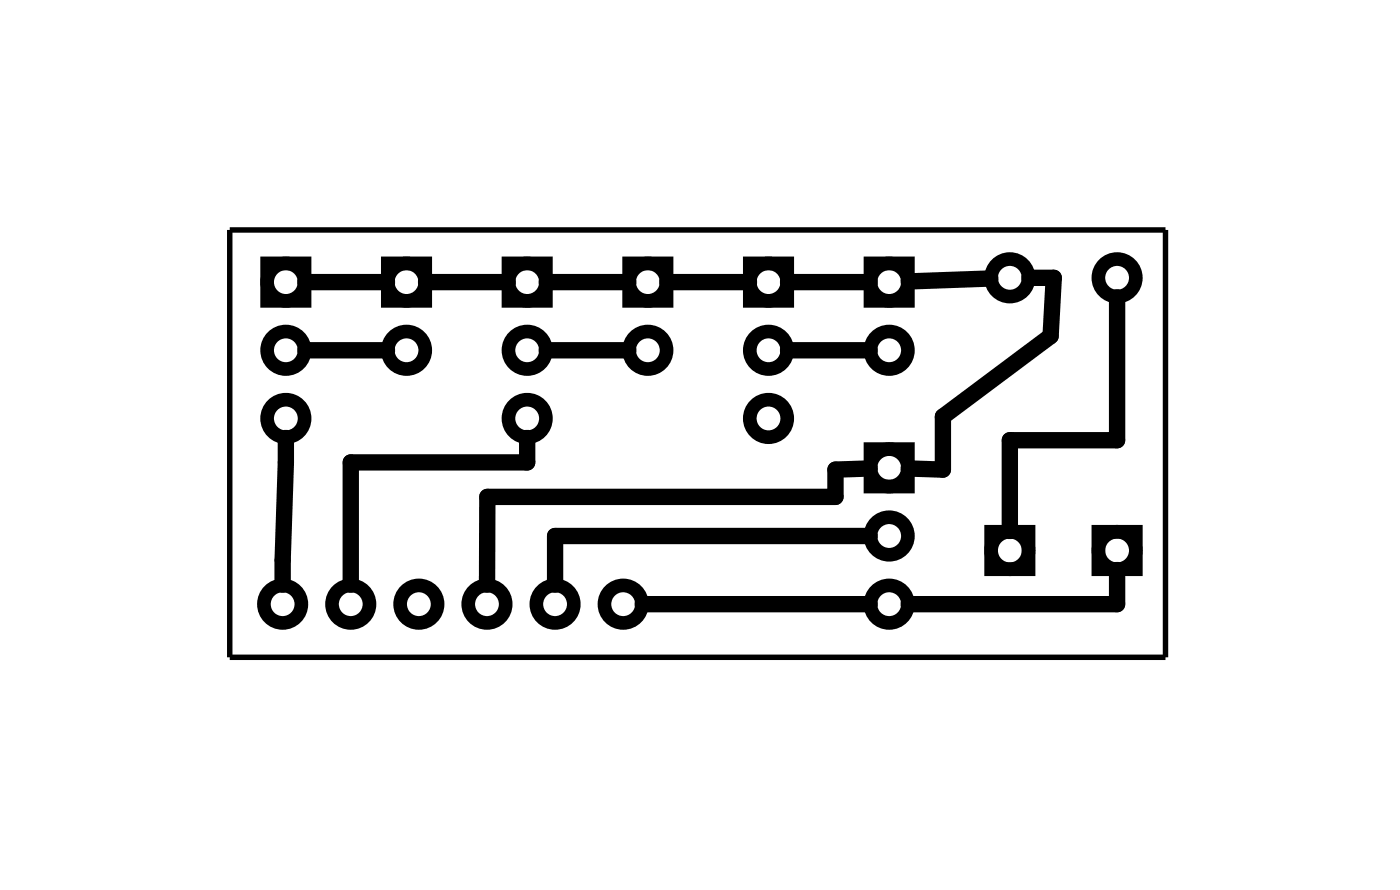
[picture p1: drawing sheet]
<svg xmlns="http://www.w3.org/2000/svg" width="52mm" height="33mm" viewBox="0 0 52 33" stroke-linecap="round" stroke-linejoin="round" font-family="sans-serif">
<path d="M8.6 8.6h34.9v15.9h-34.9z" fill="none" stroke="#000" stroke-width=".2"/>
<g fill="none" stroke="#000" stroke-width=".51">
<path d="M10 9.8h1.4v1.4h-1.4zM14.5 9.8h1.4v1.4h-1.4zM19 9.8h1.4v1.4h-1.4zM23.5 9.8h1.4v1.4h-1.4zM28 9.8h1.4v1.4h-1.4zM32.5 9.8h1.4v1.4h-1.4zM32.5 16.7h1.4v1.4h-1.4zM37 19.8h1.4v1.4h-1.4zM41 19.8h1.4v1.4h-1.4z"/>
<circle cx="10.7" cy="13.1" r=".7"/>
<circle cx="10.7" cy="15.6" r=".7"/>
<circle cx="10.7" cy="10.5" r=".7"/>
<circle cx="15.2" cy="13.1" r=".7"/>
<circle cx="15.2" cy="10.5" r=".7"/>
<circle cx="19.7" cy="15.6" r=".7"/>
<circle cx="19.7" cy="13.1" r=".7"/>
<circle cx="19.7" cy="10.5" r=".7"/>
<circle cx="24.2" cy="13.1" r=".7"/>
<circle cx="24.2" cy="10.5" r=".7"/>
<circle cx="28.7" cy="15.6" r=".7"/>
<circle cx="28.7" cy="13.1" r=".7"/>
<circle cx="28.7" cy="10.5" r=".7"/>
<circle cx="33.2" cy="13.1" r=".7"/>
<circle cx="33.2" cy="20" r=".7"/>
<circle cx="33.2" cy="10.5" r=".7"/>
<circle cx="33.2" cy="17.4" r=".7"/>
<circle cx="37.7" cy="10.4" r=".7"/>
<circle cx="41.7" cy="10.4" r=".7"/>
<circle cx="10.5" cy="22.5" r=".7"/>
<circle cx="13.1" cy="22.5" r=".7"/>
<circle cx="15.6" cy="22.5" r=".7"/>
<circle cx="18.2" cy="22.5" r=".7"/>
<circle cx="20.7" cy="22.5" r=".7"/>
<circle cx="23.2" cy="22.5" r=".7"/>
<circle cx="33.2" cy="22.5" r=".7"/>
<circle cx="37.7" cy="20.5" r=".7"/>
<circle cx="41.7" cy="20.5" r=".7"/>
</g>
<g fill="none" stroke="#000" stroke-width=".61">
<path d="M10.7 16.3l-.2 5.5M11.4 13.1h3M11.4 10.5h3M15.9 10.5h3M19.7 16.3v.9h-6.6v4.6M20.4 13.1h3M20.4 10.5h3M24.9 10.5h3M29.4 13.1h3M29.4 10.5h3M32.4 20h-11.7v1.8M32.4 17.5h-1.2v1h-13v3.3"/>
<path d="M36.9 10.4l-3 .1M38.4 10.4h.9l-.1 2.1-4 3v2h-1.3M41.7 11.1v5.3h-4v3.4M24 22.5h8.4M41.7 21.2v1.3h-7.8"/>
</g>
</svg>
